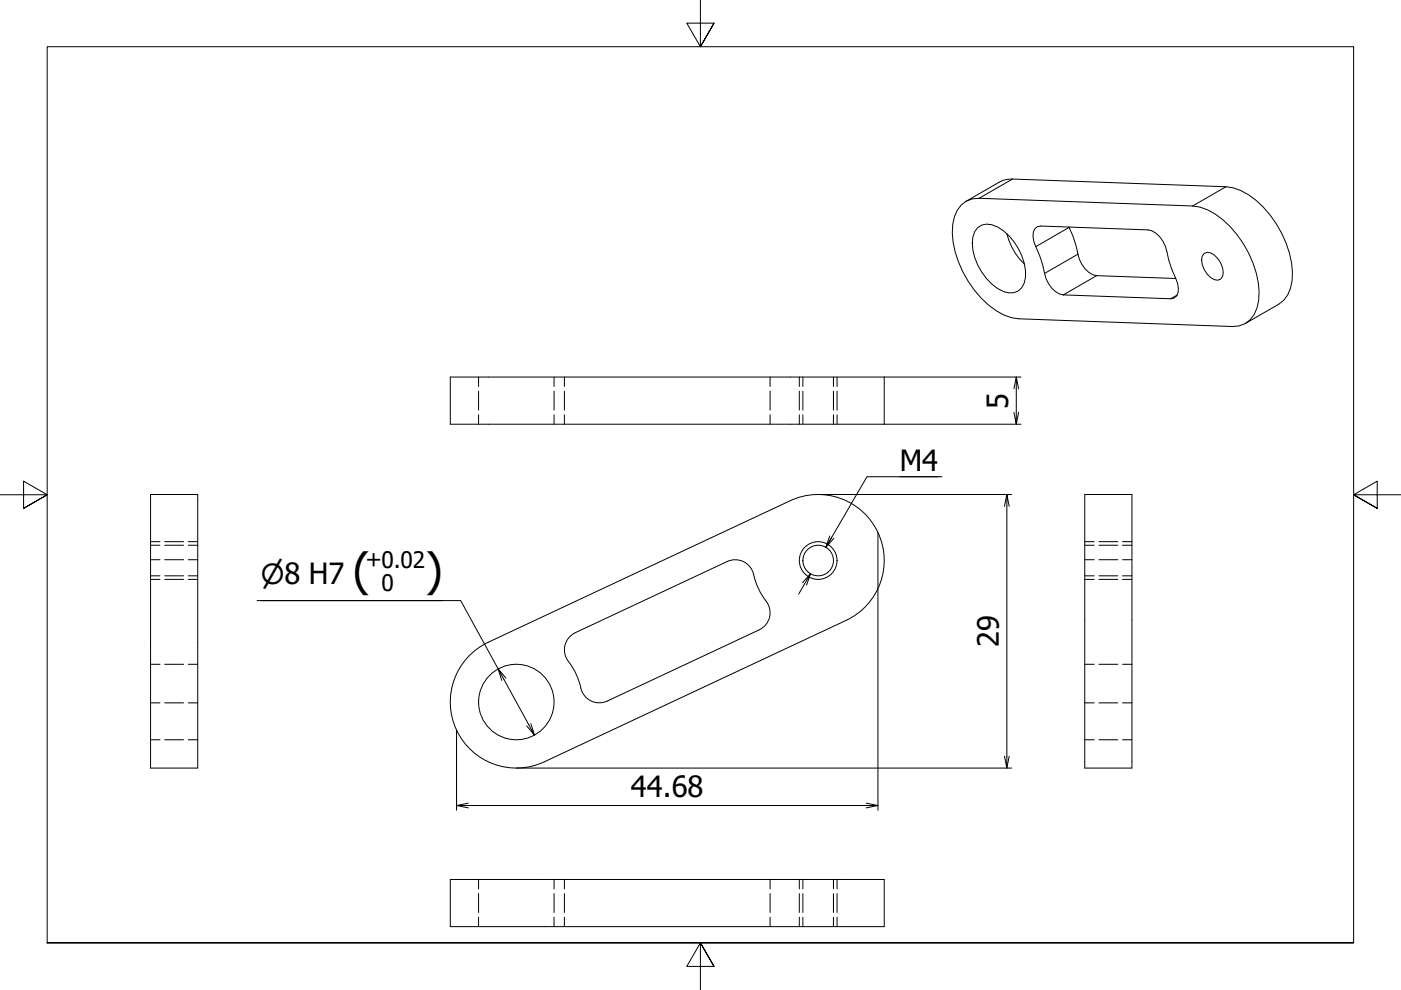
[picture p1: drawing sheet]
<svg xmlns="http://www.w3.org/2000/svg" width="297mm" height="210mm" viewBox="0 0 297 210" stroke-linecap="round" stroke-linejoin="round" font-family="sans-serif">
<defs><g id="words">
<g font-size="9.6">
<text x="74.8" y="124.3">(</text>
<text x="90.2" y="124.3">)</text>
</g>
<g font-size="6.2">
<text x="213.8" y="86.6" transform="rotate(-90 213.8 86.6)">5</text>
<text x="190.8" y="100">M4</text>
<text x="211.8" y="137.2" transform="rotate(-90 211.8 137.2)">29</text>
<text x="133.8" y="169.1">44.68</text>
</g>
<text font-size="5.9" x="55.3" y="123.8">⌀8 H7</text>
<g font-size="4.8">
<text x="77.5" y="120.2">+0.02</text>
<text x="80.9" y="125.3">0</text>
</g>
</g></defs>
<!-- layer: Visible (ISO) -->
<g fill="none" stroke="#000" stroke-width=".21">
<path d="M203.8 43.4l1.1-.8 1.3-.4 1.4-.2 45.3 1.7a13.9 13.9 0 0 1 9.4 6 20.7 20.7 0 0 1 4.6 14 5.9 5.9 0 0 1-4.2 5.4l-1.4 .1-45.3-1.6a13.9 13.9 0 0 1-9.4-6.1 20.7 20.7 0 0 1-4.6-13.9l.4-1.7 .6-1.4zM204.8 42.7l7.1-4.1 1.8-.6 46.2 1.6a13.8 13.8 0 0 1 9.4 6 20.8 20.8 0 0 1 4.6 13.9 6.3 6.3 0 0 1-2.8 5l-7 4.1M207.3 48.3a3.5 3.5 0 0 1 4.2-.2 12.2 12.2 0 0 1 5.9 10.7 3.2 3.2 0 0 1-4.7 3 11.8 11.8 0 0 1-6.4-11.6l.4-1.1zM213.5 49.5a13.3 13.3 0 0 0 3.7 6.5M219.4 48.5l.5-.4 .7-.2 22.8 .8a5.5 5.5 0 0 1 4 4.6 29.2 29.2 0 0 0 2.3 6.8 2.56 2.56 0 0 1-.8 3.1l-.7 .1-22.8-.8a5.5 5.5 0 0 1-3.9-4.5 29.3 29.3 0 0 0-2.3-6.8l-.2-1 .1-1zM226.6 48.1a25.3 25.3 0 0 1 2.2 6.9 5.3 5.3 0 0 0 3.7 3.4l16.8 .6M255.3 53.7a2.26 2.26 0 0 1 2.9 1.1 4.3 4.3 0 0 1 1 3.8l-.4 .6a2.26 2.26 0 0 1-2.9-1.1 4.3 4.3 0 0 1-1-3.8zM95.5 79.9h92v10h-92zM31.9 104.8h10v58h-10zM230 104.8h10v58h-10zM99.8 138.7l2.4-1.8 1.3-.7 64-30a14 14 0 0 1 18.6 6.7 14 14 0 0 1-6.7 18.6l-64 30a14 14 0 0 1-17.5-4.8 14 14 0 0 1 1.9-18zM121 134.8l1-.6 32.2-15.1a4.1 4.1 0 0 1 5.8 3.5 15.5 15.5 0 0 0 2.8 5.4 4 4 0 0 1-1.8 5.5l-32.2 15.1a4.1 4.1 0 0 1-5.8-3.5 15.5 15.5 0 0 0-2.8-5.4 4 4 0 0 1 .8-4.9z"/>
<path d="M95.5 186.5h92v10h-92z"/>
<circle cx="173.5" cy="118.8" r="3.2"/>
<circle cx="109.5" cy="148.8" r="8"/>
</g>
<!-- layer: Visible Narrow (ISO) -->
<g fill="none" stroke="#000" stroke-width=".21">
<path d="M214.7 38l-7.1 4M259.9 39.6l-7 4.1M226.7 48.2l-7.1 4.1M228.5 53.9l-7 4.1M232.5 58.4l-7.1 4.1M249.6 62.6l-1.4 .7"/>
<circle cx="173.5" cy="118.8" r="4"/>
</g>
<!-- layer: Hidden (ISO) -->
<g fill="none" stroke="#000" stroke-width=".21">
<path d="M101.5 79.9v2M117.5 79.9v2M119.7 79.9v2M163.3 79.9v2M169.5 79.9v2M170.2 79.9v2M176.7 79.9v2M177.5 79.9v2M101.5 82.9v4M101.5 87.9v2M117.5 82.9v4M117.5 87.9v2"/>
<path d="M119.7 82.9v4M119.7 87.9v2M163.3 82.9v4M163.3 87.9v2M169.5 82.9v4M169.5 87.9v2M170.2 82.9v4M170.2 87.9v2M176.7 82.9v4M176.7 87.9v2M177.5 82.9v4M177.5 87.9v2"/>
<path d="M31.9 118.7h2M31.9 115.6h2M31.9 114.8h2M34.9 118.7h4M34.9 115.6h4M34.9 114.8h4M39.9 118.7h2M39.9 115.6h2M39.9 114.8h2M230 118.7h2M230 115.6h2M230 114.8h2"/>
<path d="M233 118.7h4M233 115.6h4M233 114.8h4M238 118.7h2M238 115.6h2M238 114.8h2M31.9 122.1h2M31.9 122.8h2M34.9 122.1h4M34.9 122.8h4M39.9 122.1h2M39.9 122.8h2"/>
<path d="M230 122.1h2M230 122.8h2M233 122.1h4M233 122.8h4M238 122.1h2M238 122.8h2M31.9 140.8h2M31.9 156.8h2M31.9 149h2M34.9 140.8h4M34.9 156.8h4M34.9 149h4"/>
<path d="M39.9 140.8h2M39.9 156.8h2M39.9 149h2M230 140.8h2M230 156.8h2M230 149h2M233 140.8h4M233 156.8h4M233 149h4M238 140.8h2M238 156.8h2M238 149h2"/>
<path d="M101.5 186.5v2M101.5 189.5v4M101.5 194.5v2M117.5 186.5v2M117.5 189.5v4M117.5 194.5v2M119.7 186.5v2M119.7 189.5v4M119.7 194.5v2M163.3 186.5v2M163.3 189.5v4M163.3 194.5v2"/>
<path d="M169.5 186.5v2M169.5 189.5v4M169.5 194.5v2M170.2 186.5v2M170.2 189.5v4M170.2 194.5v2M176.7 186.5v2M176.7 189.5v4M176.7 194.5v2M177.5 186.5v2M177.5 189.5v4M177.5 194.5v2"/>
</g>
<!-- layer: Border (ISO) -->
<path d="M148.5 0v9.9l-2.9-5h5.8l-2.9 5 2.9-5M0 104.9h10l-5-2.9v5.8l5-2.9-5 2.9M297 104.9h-10l5-2.9v5.8l-5-2.9 5 2.9M10 199.9v-190h277v190h-277h277M151.4 204.9l-2.9-5 2.9 5h-5.8l2.9-5v10" fill="none" stroke="#000" stroke-width=".21"/>
<!-- layer: Dimension (ISO) -->
<g fill="none" stroke="#000" stroke-width=".21">
<path d="M187.5 79.9h29M215.5 79.9l-.5 2.5M187.5 89.9h29M216 82.4l-.5-2.5v10l-.5-2.5M216 87.4l-.5 2.5M173.5 104.8h41M175.9 113.6l-.8 2.4 1.3-2.1M186.1 112.9v58.9M190.8 101.1h8.1M199.7 101.1h-15.9l-8.7 14.9 1.7-1.9M213.5 104.8l-.5 2.5M214 107.3l-.5-2.5v58l-.5-2.5"/>
<path d="M54.5 127.3h43.2l7.9 14.5 .8 2.5M55.3 127.3h38.6M171 124.1l.8-2.5-2.5 4.4M171.8 121.6l-1.7 2M96.8 154.8v17M107.3 143.8l-1.7-2 7.7 14.1-1.6-2M112.6 153.4l.7 2.5M96.8 170.8l2.5 .5M99.3 170.3l-2.5 .5h89.3l-2.5 .5M109.5 162.8h105M183.6 170.3l2.5 .5M214 160.3l-.5 2.5"/>
</g>
<use href="#words"/>
</svg>
